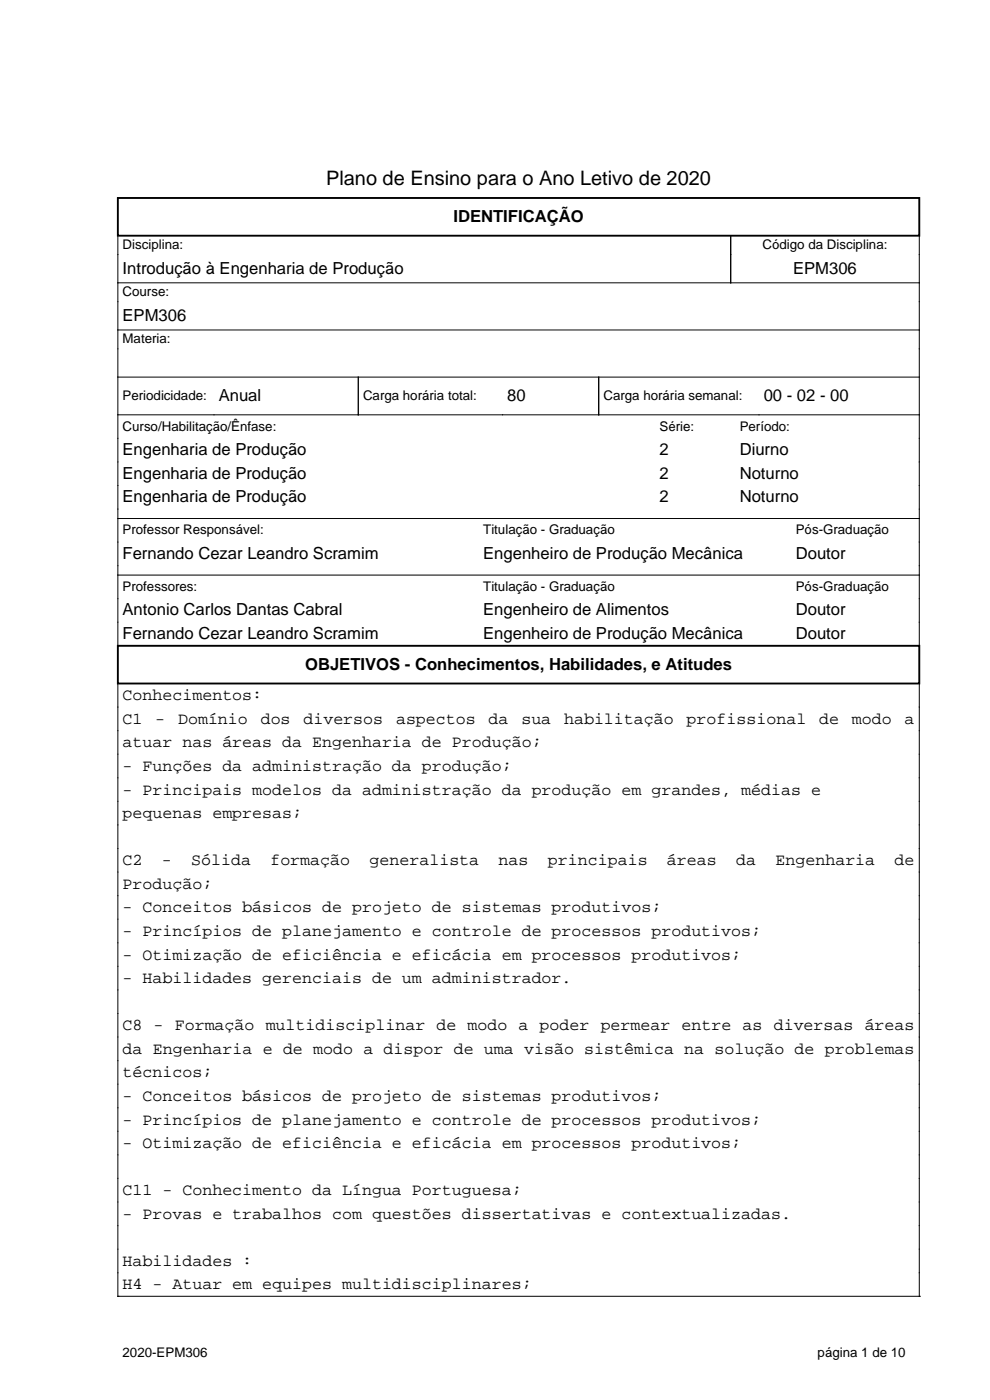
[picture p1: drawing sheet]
<svg xmlns="http://www.w3.org/2000/svg" width="210mm" height="297mm" viewBox="0 0 210 297" stroke-linecap="round" stroke-linejoin="round" font-family="sans-serif">
<defs><g id="words">
<text font-size="4.2" x="69.2" y="39.3">Plano de Ensino para o Ano Letivo de 2020</text>
<g font-size="3.5">
<text x="96.2" y="47.1">IDENTIFICAÇÃO</text>
<text x="26" y="58.1">Introdução à Engenharia de Produção</text>
<text x="168.2" y="58.1">EPM306</text>
<text x="26" y="68.1">EPM306</text>
<text x="46.4" y="85.1">Anual</text>
<text x="107.6" y="85.1">80</text>
<text x="162" y="85.1">00 - 02 - 00</text>
<text x="26" y="96.6">Engenharia de Produção</text>
<text x="26" y="101.6">Engenharia de Produção</text>
<text x="139.9" y="96.6">2</text>
<text x="139.9" y="101.6">2</text>
<text x="156.9" y="96.6">Diurno</text>
<text x="156.9" y="101.6">Noturno</text>
<text x="26" y="106.6">Engenharia de Produção</text>
<text x="139.9" y="106.6">2</text>
<text x="156.9" y="106.6">Noturno</text>
<text x="26" y="118.6">Fernando Cezar Leandro Scramim</text>
<text x="102.5" y="118.6">Engenheiro de Produção Mecânica</text>
<text x="168.8" y="118.6">Doutor</text>
<text x="26" y="130.6">Antonio Carlos Dantas Cabral</text>
<text x="102.5" y="130.6">Engenheiro de Alimentos</text>
<text x="168.8" y="130.6">Doutor</text>
<text x="26" y="135.6">Fernando Cezar Leandro Scramim</text>
<text x="102.5" y="135.6">Engenheiro de Produção Mecânica</text>
<text x="168.8" y="135.6">Doutor</text>
<text x="64.7" y="142.1">OBJETIVOS - Conhecimentos, Habilidades, e Atitudes</text>
<text x="26" y="148.6">Conhecimentos:</text>
<text x="26" y="153.6">C1</text>
<text x="32.9" y="153.6">-</text>
<text x="37.8" y="153.6">Domínio</text>
<text x="55.3" y="153.6">dos</text>
<text x="64.4" y="153.6">diversos</text>
<text x="84" y="153.6">aspectos</text>
<text x="103.6" y="153.6">da</text>
<text x="110.6" y="153.6">sua</text>
<text x="119.7" y="153.6">habilitação</text>
<text x="145.6" y="153.6">profissional</text>
<text x="173.8" y="153.6">de</text>
<text x="180.7" y="153.6">modo</text>
<text x="191.9" y="153.6">a</text>
<text x="26" y="158.6">atuar nas áreas da Engenharia de Produção;</text>
<text x="26" y="163.6">- Funções da administração da produção;</text>
<text x="26" y="168.6">- Principais modelos da administração da produção em grandes, médias e</text>
<text x="26" y="173.6">pequenas empresas;</text>
<text x="26" y="183.6">C2</text>
<text x="34.3" y="183.6">-</text>
<text x="40.5" y="183.6">Sólida</text>
<text x="57.3" y="183.6">formação</text>
<text x="78.4" y="183.6">generalista</text>
<text x="105.8" y="183.6">nas</text>
<text x="116.2" y="183.6">principais</text>
<text x="141.5" y="183.6">áreas</text>
<text x="156.2" y="183.6">da</text>
<text x="164.5" y="183.6">Engenharia</text>
<text x="189.8" y="183.6">de</text>
<text x="26" y="188.6">Produção;</text>
<text x="26" y="193.6">- Conceitos básicos de projeto de sistemas produtivos;</text>
<text x="26" y="198.6">- Princípios de planejamento e controle de processos produtivos;</text>
<text x="26" y="203.6">- Otimização de eficiência e eficácia em processos produtivos;</text>
<text x="26" y="208.6">- Habilidades gerenciais de um administrador.</text>
<text x="26" y="218.6">C8 - Formação multidisciplinar de modo a poder permear entre as diversas áreas</text>
<text x="26" y="223.6">da Engenharia e de modo a dispor de uma visão sistêmica na solução de problemas</text>
<text x="26" y="228.6">técnicos;</text>
<text x="26" y="233.6">- Conceitos básicos de projeto de sistemas produtivos;</text>
<text x="26" y="238.6">- Princípios de planejamento e controle de processos produtivos;</text>
<text x="26" y="243.6">- Otimização de eficiência e eficácia em processos produtivos;</text>
<text x="26" y="253.6">C11 - Conhecimento da Língua Portuguesa;</text>
<text x="26" y="258.6">- Provas e trabalhos com questões dissertativas e contextualizadas.</text>
<text x="26" y="268.6">Habilidades :</text>
<text x="26" y="273.6">H4 - Atuar em equipes multidisciplinares;</text>
</g>
<g font-size="2.8">
<text x="26" y="52.8">Disciplina:</text>
<text x="161.7" y="52.8">Código da Disciplina:</text>
<text x="26" y="62.8">Course:</text>
<text x="26" y="72.8">Materia:</text>
<text x="26" y="84.8">Periodicidade:</text>
<text x="77" y="84.8">Carga horária total:</text>
<text x="128" y="84.8">Carga horária semanal:</text>
<text x="26" y="91.3">Curso/Habilitação/Ênfase:</text>
<text x="139.9" y="91.3">Série:</text>
<text x="156.9" y="91.3">Período:</text>
<text x="26" y="113.3">Professor Responsável:</text>
<text x="102.5" y="113.3">Titulação - Graduação</text>
<text x="168.8" y="113.3">Pós-Graduação</text>
<text x="26" y="125.3">Professores:</text>
<text x="102.5" y="125.3">Titulação - Graduação</text>
<text x="168.8" y="125.3">Pós-Graduação</text>
<text x="26" y="287.8">2020-EPM306</text>
<text x="173.4" y="287.8">página 1 de 10</text>
</g>
</g></defs>
<path d="M25 42h170v8h-170zM25 137h170v8h-170z" fill="none" stroke="#000" stroke-width=".4"/>
<g fill="none" stroke="#000" stroke-width=".21">
<path d="M25 50v87M155 50v10M195 50v87M25 60h170M25 70h170M25 80h170M76 80v8M127 80v8M25 88h170M25 110h170M25 122h170M25 145v130"/>
<path d="M195 145v130M25 275h.1M25 275h170M195 275h.1"/>
</g>
<use href="#words"/>
</svg>
